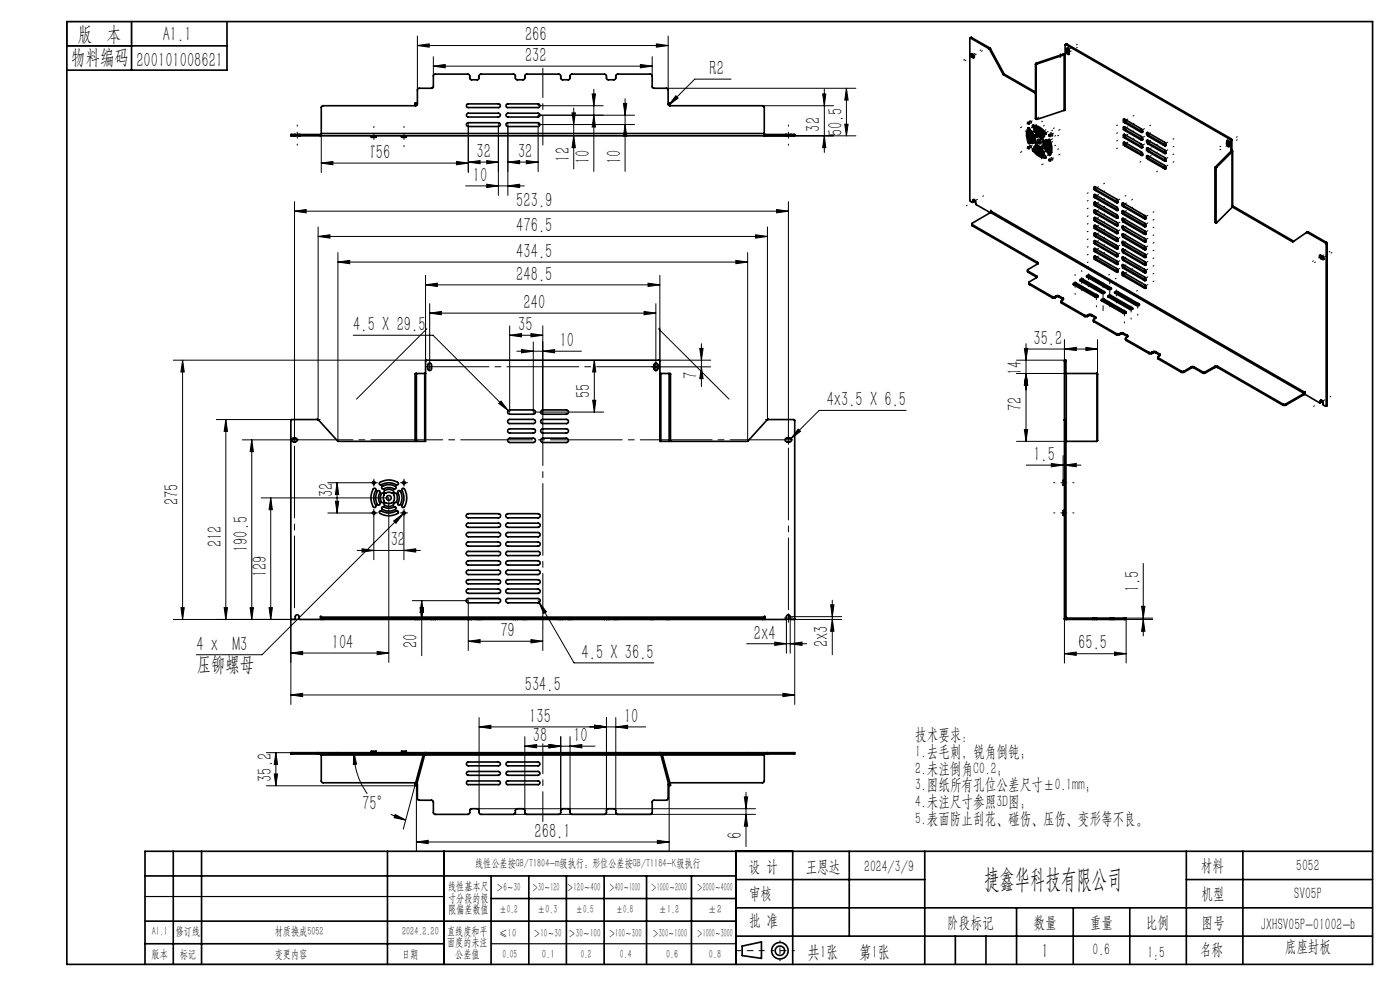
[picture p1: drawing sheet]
<svg xmlns="http://www.w3.org/2000/svg" width="297mm" height="210mm" viewBox="0 0 297 210" stroke-linecap="round" stroke-linejoin="round" font-family="sans-serif">
<defs><g id="words">
<text font-size="5.6" x="208.8" y="188.3">捷鑫华科技有限公司</text>
<g font-size="4.4">
<text x="16.5" y="8.6">版 本</text>
<text x="34.5" y="8.6">A1.1</text>
<text x="111.4" y="8.8">266</text>
<text x="15.1" y="13.7">物料编码</text>
<text x="28.9" y="14.2">200101008621</text>
<text x="111.4" y="13.1">232</text>
<text x="150.5" y="15.9">R2</text>
<text x="174" y="27.9" transform="rotate(-90 174 27.9)">32</text>
<text x="178.7" y="28.9" transform="rotate(-90 178.7 28.9)">50.5</text>
<text x="78.2" y="33.7">156</text>
<text x="101.1" y="33.5">32</text>
<text x="109.9" y="33.5">32</text>
<text x="120.9" y="34.3" transform="rotate(-90 120.9 34.3)">12</text>
<text x="125.1" y="34.8" transform="rotate(-90 125.1 34.8)">10</text>
<text x="131.8" y="34.8" transform="rotate(-90 131.8 34.8)">10</text>
<text x="100.3" y="38.5">10</text>
<text x="109.5" y="43.9">523.9</text>
<text x="109.5" y="49.3">476.5</text>
<text x="109.5" y="54.7">434.5</text>
<text x="109.5" y="59.5">248.5</text>
<text x="111.1" y="65.5">240</text>
<text x="75" y="70.2">4.5 X 29.5</text>
<text x="109.9" y="70.2">35</text>
<text x="118.7" y="73.6">10</text>
<text x="219.2" y="73.1">35.2</text>
<text x="147.9" y="80.5" transform="rotate(-90 147.9 80.5)">7</text>
<text x="216.8" y="79.5" transform="rotate(-90 216.8 79.5)">14</text>
<text x="125.2" y="84.5" transform="rotate(-90 125.2 84.5)">55</text>
<text x="175.4" y="86.2">4x3.5 X 6.5</text>
<text x="216.8" y="87.3" transform="rotate(-90 216.8 87.3)">72</text>
<text x="219.2" y="97.8">1.5</text>
<text x="37.9" y="107.1" transform="rotate(-90 37.9 107.1)">275</text>
<text x="70.7" y="105.5" transform="rotate(-90 70.7 105.5)">32</text>
<text x="47.1" y="116.1" transform="rotate(-90 47.1 116.1)">212</text>
<text x="52.5" y="117.1" transform="rotate(-90 52.5 117.1)">190.5</text>
<text x="82.9" y="115.9">32</text>
<text x="56.6" y="122.4" transform="rotate(-90 56.6 122.4)">129</text>
<text x="241.7" y="125.6" transform="rotate(-90 241.7 125.6)">1.5</text>
<text x="70.4" y="137.6">104</text>
<text x="88.6" y="137.5" transform="rotate(-90 88.6 137.5)">20</text>
<text x="106.2" y="135.1">79</text>
<text x="160" y="135.7">2x4</text>
<text x="175.7" y="137.3" transform="rotate(-90 175.7 137.3)">2x3</text>
<text x="228.7" y="137.8">65.5</text>
<text x="41.7" y="138">4 x M3</text>
<text x="41.7" y="142.4">压铆螺母</text>
<text x="123.4" y="139.8">4.5 X 36.5</text>
<text x="111.3" y="146.5">534.5</text>
<text x="112.3" y="153.3">135</text>
<text x="132.4" y="153.3">10</text>
<text x="113" y="157.4">38</text>
<text x="121.6" y="157.4">10</text>
<text x="57.7" y="165.8" transform="rotate(-90 57.7 165.8)">35.2</text>
<text x="76.8" y="171.8">75°</text>
<text x="113.4" y="177.7">268.1</text>
<text x="157.4" y="178" transform="rotate(-90 157.4 178)">6</text>
<text x="221" y="203.2">1</text>
</g>
<g font-size="3.8">
<text x="171.3" y="203.2">共1张</text>
<text x="182.3" y="203.2">第1张</text>
</g>
<g font-size="3.5">
<text x="194.1" y="157.1">技术要求：</text>
<text x="194.1" y="160.6">1.去毛刺，锐角倒钝；</text>
<text x="194.1" y="164.1">2.未注倒角C0.2；</text>
<text x="194.1" y="167.6">3.图纸所有孔位公差尺寸±0.1mm；</text>
<text x="194.1" y="171.2">4.未注尺寸参照3D图；</text>
<text x="194.1" y="174.7">5.表面防止刮花、碰伤、压伤、变形等不良。</text>
<text x="158.9" y="184.9">设 计</text>
<text x="170.9" y="184.9">王恩达</text>
<text x="183.4" y="184.9">2024/3/9</text>
<text x="254.7" y="184.7">材料</text>
<text x="275" y="184.7">5052</text>
<text x="158.9" y="190.8">审核</text>
<text x="254.9" y="190.7">机型</text>
<text x="274.6" y="190.8">SV05P</text>
<text x="158.9" y="196.5">批 准</text>
<text x="200.9" y="196.9">阶段标记</text>
<text x="219.3" y="196.9">数量</text>
<text x="231.2" y="196.9">重量</text>
<text x="243.1" y="196.9">比例</text>
<text x="254.9" y="196.9">图号</text>
<text x="267.5" y="197.3">JXHSV05P-01002-b</text>
<text x="231.8" y="202.5">0.6</text>
<text x="243.4" y="203.2">1:5</text>
<text x="254.5" y="202.5">名称</text>
<text x="272.5" y="201.8">底座封板</text>
</g>
<g font-size="2.5">
<text x="100.8" y="184">线性公差按GB/T1804-m级执行；形位公差按GB/T1184-K级执行</text>
<text x="95.1" y="188.8">线性基本尺</text>
<text x="95.1" y="191.3">寸分段的极</text>
<text x="105.3" y="189.1">＞6～30</text>
<text x="112.9" y="189.1">＞30～120</text>
<text x="120.2" y="188.9">＞120～400</text>
<text x="129.2" y="188.9">＞400～1000</text>
<text x="138.1" y="189.1">＞1000～2000</text>
<text x="147.8" y="189.1">＞2000～4000</text>
<text x="95.1" y="193.8">限偏差数值</text>
<text x="105.9" y="193.8">±0.2</text>
<text x="114.1" y="193.8">±0.3</text>
<text x="122.2" y="193.8">±0.5</text>
<text x="130.7" y="193.8">±0.8</text>
<text x="139.8" y="193.8">±1.2</text>
<text x="150.2" y="193.8">±2</text>
<text x="32.2" y="203.2">版本</text>
<text x="32.2" y="198.4">A1.1</text>
<text x="37.3" y="198.4">修订线</text>
<text x="38.1" y="203.2">标记</text>
<text x="58.3" y="203.2">变更内容</text>
<text x="58.3" y="198.4">材质换成5052</text>
<text x="85.3" y="203.2">日期</text>
<text x="85.3" y="198.4">2024.2.20</text>
<text x="94.8" y="198.3">直线度和平</text>
<text x="94.8" y="200.7">面度的未注</text>
<text x="96.6" y="203.2">公差值</text>
<text x="105.9" y="198.7">≤10</text>
<text x="106.6" y="203.2">0.05</text>
<text x="113.2" y="198.7">＞10～30</text>
<text x="115" y="203.2">0.1</text>
<text x="120.6" y="198.7">＞30～100</text>
<text x="123.2" y="203.2">0.2</text>
<text x="129.1" y="198.7">＞100～300</text>
<text x="131.5" y="203.2">0.4</text>
<text x="138.4" y="198.7">＞300～1000</text>
<text x="141.3" y="203.2">0.6</text>
<text x="147.8" y="198.7">＞1000～3000</text>
<text x="150.4" y="203.2">0.8</text>
</g>
</g></defs>
<g fill="none" stroke="#000" stroke-width=".21">
<path d="M88.5 9.7l2.6-.4v.7zM88.5 7.6v11.5M88.5 9.7h53.2M91.9 14l2.5-.3v.7zM91.9 12v4.1M91.9 14h46.5M125.6 19.9h.7l-.3 2.5zM126 18.9v17.5M135.9 13.7l2.5 .3-2.5 .4zM138.4 12v4.1M139.2 9.3l2.5 .4-2.5 .3zM141.4 18.7h40.2"/>
<path d="M141.7 7.6v11.5M155.1 16.8h-7.7l-5.5 5.5M174.5 19.9h.7l-.3 2.5zM174.9 18.9v13.4M179.6 18.7l.3 2.5h-.7zM179.6 18.7v10.1M68.2 34.6l2.4-.4v.8zM68.2 28.8v7.8M68.2 34.6h31.1M96.8 34.2l2.5 .4-2.5 .4zM98.8 39.4h12.4M99.3 34.4l2.5-.3v.6z"/>
<path d="M99.3 34.4h6.4M99.3 26.4v10.2M103.3 34.1l2.4 .3-2.4 .3zM103.3 39.1l2.4 .3-2.4 .4zM105.7 26.4v15M107.7 34.4l2.5-.3v.6zM107.7 34.4h6.5M107.7 39.4l2.5-.3v.7zM107.7 26.4v15M111.7 34.1l2.5 .3-2.5 .3zM114.2 26.8v9.6M114.2 22.4h13.8"/>
<path d="M121.4 23.9h.7l-.4 2.5zM121.7 28.8l.4 2.5h-.7zM121.7 22.9v12.9M126 24.4l.3 2.5h-.7zM132.3 21.9h.7l-.4 2.5zM132.6 26.4l.4 2.5h-.7zM132.6 20.9v15.5M134.6 26.4h-20.4M134.6 24.4h-20.4M143.4 20.3l.5 .5-2 1.5zM161.7 22.4h15.1M162.3 28.8h19.3"/>
<path d="M174.9 28.8l.3 2.5h-.7zM179.2 26.3h.7l-.3 2.5zM218.4 25.6a.24 .24 0 0 1 .4 .2 .24 .24 0 0 1-.3 .3zM218.5 30.8a.26 .26 0 0 1 .3 .2 .26 .26 0 0 1-.3 .3zM223 33.5a.26 .26 0 0 1 .3 .1 .26 .26 0 0 1-.2 .4zM223 28.2a.26 .26 0 0 1 .4 .2 .26 .26 0 0 1-.3 .3l-.2-.3zM62.5 44.8l2.4-.4v.7zM62.5 42.8v49.6M62.5 44.8h104.8M67.5 50.2l2.5-.4v.7zM67.5 48.1v40.9M67.5 50.2h95.3"/>
<path d="M71.7 55.6l2.5-.4v.7zM71.7 53.6v40M71.7 55.6h86.9M90.3 58.4v20.8M140 58.4v20.8M156.1 55.2l2.5 .4-2.5 .3zM158.6 53.6v40M160.3 49.8l2.5 .4-2.5 .3zM162.8 48.1v40.9M164.7 44.4l2.6 .4-2.6 .3zM167.3 42.8v51.4M36.8 76.4h53.7"/>
<path d="M38.7 76.4v55M38.7 76.4l.4 2.5h-.7zM74.9 71.1h17l15.9 16M90.3 60.4l2.5-.3v.7zM90.3 60.4h49.7M90.6 69.7l-15 15M90.6 77.8h1.1M91.2 66.4l2.4-.3v.7zM91.2 64.4v12.5M91.2 66.4h47.9M91.2 77.3v1M108.1 71.1l2.5-.3v.7z"/>
<path d="M108.1 69.1v18.3l-.3-.3M108.1 71.1h7M109.6 74.5h13.7M110.6 74.1l2.5 .4-2.5 .4zM112.6 70.8l2.5 .3-2.5 .4zM113.1 72.5v14.9h15M115.1 74.5l2.6-.4v.8zM115.1 69.1v18.3M126.1 76.4v11M126.1 76.4l.3 2.5h-.7zM136.6 66.1l2.5 .3-2.5 .4zM137.5 60.1l2.5 .3-2.5 .4z"/>
<path d="M138.3 77.8h12.5M139.1 64.4v12.5M139.1 77.3v1M139.7 69.7l15 15M139.8 76.4h11M148.4 73.9h.8l-.4 2.5zM148.8 72.9v9.1M148.8 77.8l.4 2.5h-.8zM215.7 79.2h10.5M217.3 73.9h.7l-.3 2.5zM217.7 72.9v20.7M217.7 79.2l.3 2.5h-.7z"/>
<path d="M217.7 74h15.1M225.8 74l2.5-.3v.7zM225.8 72v4.4h-10.1M230.4 73.7l2.4 .3-2.4 .4zM232.8 72v7.4M45.9 89h16M47.9 89v42.4M47.9 89l.4 2.5h-.7zM51.4 93.3h12M53.4 93.3v38.1M53.4 93.3l.4 2.5h-.7zM67.2 88.7l.4 .4"/>
<path d="M67.4 89h.5M105.8 85.6l.5-.5 1.5 2zM125.7 84.9h.7l-.3 2.5zM162.4 89h.5M163.1 88.7l-.4 .4M169.3 91l.5 .5-2 1.5zM192.2 87.1h-18.4l-6.3 6.2M215.7 93.6h10.5M217.3 91.1h.7l-.3 2.5zM217.7 98.7h11.6M223 98.3l2.5 .4-2.5 .3zM225.5 96.7v5.2"/>
<path d="M225.8 98.7l2.5-.4v.7zM55.4 105.6h27.1v34.9M57.4 105.6l.4 2.5h-.7zM57.4 105.6v25.8M69.5 102.4h9M69.5 108.8h9M71.2 106.3h.7l-.4 2.5zM71.5 102.4v6.4M71.5 102.4l.4 2.5h-.7zM75.8 116.8h13.4M76.8 116.4l2.5 .4-2.5 .3zM78.8 102.4h1"/>
<path d="M78.8 108.8h1M79 108.9a.31 .31 0 0 1 .3-.4 .31 .31 0 0 1 .3 .3 .31 .31 0 0 1-.4 .3M79 102.5a.31 .31 0 0 1 .3-.4 .31 .31 0 0 1 .3 .3 .31 .31 0 0 1-.4 .3M79.3 109.6v9.1M79.3 101.9v1M79.3 108.3v1M83.5 110.5l2-1.5-1.5 2zM85.2 102.4h1M85.2 108.8h1M85.4 108.9a.29 .29 0 0 1 .3-.4 .29 .29 0 0 1 .3 .3 .29 .29 0 0 1-.4 .3M85.4 102.5a.29 .29 0 0 1 .3-.4 .29 .29 0 0 1 .3 .3 .29 .29 0 0 1-.4 .3M85.7 116.8l2.5-.4v.7z"/>
<path d="M85.7 109.6v9.1M85.7 101.9v1M85.7 108.3v1M85.9 108.6l-30.3 30.3h-13.9M242.5 119.5v15.4M36.8 131.4h125.5M38.4 128.9h.7l-.4 2.5zM47.6 128.9h.7l-.4 2.5zM53.1 128.9h.7l-.4 2.5zM57.1 128.9h.7l-.4 2.5zM61.7 131.2v18.2M61.7 138.5l2.5-.3v.7z"/>
<path d="M61.7 138.5h20.8M80 138.2l2.5 .3-2.5 .4zM87.5 127.4h11.8v10.6M89.1 128.9h.7l-.3 2.5zM89.5 127.4v11.7M89.5 127.4l.3 2.5h-.7zM99.3 136l2.5-.3v.7zM99.3 136h15.8M112.6 135.7l2.5 .3-2.5 .4zM114.2 127.4l.2 .4M114.4 127.8l1.5 2-.6 .3zM114.4 127.8l7.4 12.8h16.9"/>
<path d="M115.1 133.2v4.8M158.4 136.6h12.7M164.4 136.2l2.4 .4-2.4 .3zM166.7 131.4h11.9M166.8 131.2v7.4M167.3 130.8h11.3M167.6 136.6l2.5-.4v.7zM167.6 131.2v7.4M168.6 131.2v18.2M176.2 128.3h.7l-.3 2.5zM176.6 131.4l.3 2.5h-.7zM176.6 127.3v11.6"/>
<path d="M225.8 138.7l2.5-.4v.7zM225.8 131.4v9.2M225.8 138.7h13.1M236.4 138.3l2.5 .4-2.5 .3zM238.9 131.4h5.6M242.2 128.6h.7l-.4 2.5zM242.5 131.4l.4 2.5h-.7zM244.5 131.1h-5.6v9.5M56.5 159.7h5.2M58.5 159.7v7M58.5 159.7l.4 2.5h-.7zM61.7 147.4l2.5-.3v.7z"/>
<path d="M61.7 147.4h106.9M75.1 159.7l.5 2.4-.6 .1zM75.1 159.7a14.8 14.8 0 0 0 2.8 8.7M101.6 154.2l2.5-.4v.7zM101.6 152.2v19.7M101.6 154.2h35.4M111.3 158.3l2.5-.4v.7zM111.3 158.3h14.9M111.3 156.3v15.6M116.5 157.9l2.5 .4-2.5 .3zM119 156.3v15.6M120.9 158.3l2.5-.4v.7z"/>
<path d="M120.9 156.3v15.6M126.2 153.8l2.5 .4-2.5 .3zM128.7 152.2v20.2M130.6 154.2l2.5-.4v.7zM130.6 152.2v19.7M166.1 147.1l2.5 .3-2.5 .4zM56.5 166.7h31.8v13.9M58.2 164.2h.7l-.4 2.5zM82.9 172.7l1.9 .9 1.3 .3M83.9 172.8l2.2 1.1-2.5-.4zM88.1 166.4l-2.6 9.5M88.3 178.6l2.5-.3v.7z"/>
<path d="M88.3 178.6h53.7M101.2 171.5h59.1M108.9 172.7h51.4M139.5 178.3l2.5 .3-2.5 .4zM142 166.7v13.9M157.9 169h.7l-.3 2.5zM158.3 172.7l.3 2.6h-.7zM158.3 168.1v11.5"/>
</g>
<g fill="none" stroke="#000" stroke-width=".35">
<path d="M14.2 4.6h277v200h-277zM14.2 9.7h34M27.9 4.6v10.3M48.2 4.6v10.3h-34M205.9 8.1h-.2v34.4l.6 .4h.1M205.9 8.1l3.9 2.2M206.1 8l-.3 .1M206.1 11.4l.1 .4 .2 .2M206.1 8l-.2 .1M206.1 8l3.9 2.2M206.2 12.1a.32 .32 0 0 1-.3-.4 .32 .32 0 0 1 .3-.3 .56 .56 0 0 1 .4 .9l-.2-.1M206.2 12.1l.2 .1"/>
<path d="M206.4 12l.3 .1M206.4 12l-.2 .1M206.7 12.1h.1M206.7 12.1l-.3 .1M209.8 10.3l.1 .1M209.9 10.4l2.9 5.4M210 10.2l.1 .1M210 10.2l-.2 .1M210.1 10.3l-.2 .1M210.1 10.3l2.9 5.4M212.8 15.8l6.9 4M213 15.7l-.2 .1"/>
<path d="M213 15.7l6.7 3.8M219.7 13.6l.1 .2M219.7 13.6v11.5M219.8 13.8v11.5h.2l5.7-1.9M219.9 13.4l-.2 .2M219.9 13.4l.1 .2M220 13.6l-.2 .2M225.6 11.5l.1 .1M225.6 11.5l-5.7 1.9M225.7 11.6l.3 .1M225.7 11.6l-5.7 2M225.7 11.6v11.8"/>
<path d="M226 11.5h-.4M226.1 9.4l-.1 .1v13.9h-.3M226.1 9.4l34.9 20.2M226.3 10.4v-.1a.36 .36 0 0 1 .4 0 .36 .36 0 0 1 .1 .4v.8a.38 .38 0 0 1-.4-.1 .38 .38 0 0 1-.1-.4M226.3 10.4v.6M226.3 9.3l-.3 .1M226.3 9.3l-.2 .1M226.3 9.3l34.9 20.1M226.5 10.9l.3 .5M226.5 10.3l-.2 .1M226.5 10.9l-.2 .1M226.5 10.3v.6"/>
<path d="M226.5 10.2v.1M61.9 28.5h-.2v.3h.2M61.9 28.8h.5M61.9 28.5v.3M61.9 28.5h.5M62.4 28.5h.3M62.4 28.8h.3M62.4 28.5v.3M62.7 28.5h.7M62.7 28.8h.7M62.7 28.5v.3M63.4 28.5h.2"/>
<path d="M63.4 28.8h.2M63.4 28.5v.3M63.6 28.8h103.1M63.6 28.5h4.6M63.6 28.5v.3M68 28.5v.3M68.2 28.3l.1-5.8 19.9-.1 .3-.3 .2-3.3 3.1-.2 .1-2.6 .4-.3h7l.3 .3 .1 .7 .3 .2 1.5-.1 .1-.8 .4-.3h7l.3 .2 .1 .8 .3 .2 1.5-.1 .1-.8 .4-.3h6.9l.3 .2 .1 .8 .3 .2 1.5-.1 .2-.8 .2-.3h7.1l.3 .3 .1 .7 .3 .2 1.5-.1 .1-.8 .4-.3h7l.4 .4 .1 2.5 3.1 .2 .1 3.3 .4 .3 19.9 .1 .1 5.8M68.2 28.3v.5M68.2 28.3h93.9M78.8 28.8v.3h1v-.3M85.2 28.8v.3h1v-.3M88.1 22.1l.1 .3"/>
<path d="M88.4 22l-.1-.2-.2 .1v.2M88.4 22l-.3 .1M88.4 22l.1 .3M99 22.2l.2-.2h6.5a.39 .39 0 0 1 .5 .4 .39 .39 0 0 1-.5 .4h-6.5l-.2-.2zM99.1 26.1l6.6-.1a.41 .41 0 0 1 .5 .4 .41 .41 0 0 1-.5 .4h-6.4l-.3-.2zM99.1 24.1l6.6-.1a.41 .41 0 0 1 .5 .4 .41 .41 0 0 1-.5 .4h-6.4l-.3-.2zM107.4 26.2l.3-.2h6.5a.41 .41 0 0 1 .4 .4 .41 .41 0 0 1-.4 .4h-6.5l-.3-.2zM107.4 24.2l.3-.2h6.5a.41 .41 0 0 1 .4 .4 .41 .41 0 0 1-.4 .4h-6.5l-.3-.2zM107.4 22.2l.2-.2h6.6a.39 .39 0 0 1 .4 .4 .39 .39 0 0 1-.4 .4h-6.6l-.2-.2zM141.9 22l.1-.2 .2 .1v.2M141.9 22l.3 .1M141.9 22l-.1 .3"/>
<path d="M142.2 22.1l-.1 .3M162.1 28.3v.5M162.1 28.5h4.6M162.3 28.5v.3M166.7 28.5h.1M166.7 28.8h.1M166.7 28.5v.3M166.8 28.5h.8M166.8 28.8h.8M166.8 28.5v.3M167.6 28.5h.3M167.6 28.8h.3"/>
<path d="M167.6 28.5v.3M167.9 28.8h.5M167.9 28.5h.5M167.9 28.5v.3M168.4 28.5h.2v.3h-.2M168.4 28.5v.3M218.1 31.1a.23 .23 0 0 1 .3 .2 .23 .23 0 0 1-.2 .3zM218.1 27.2a.32 .32 0 0 1 .3 .1 .32 .32 0 0 1 .1 .3 4.2 4.2 0 0 0 0 2.9l-.4-.2M218.1 27.2a3.5 3.5 0 0 0 0 3.1M218.2 27.1l-.1 .1M218.3 27.1a3.7 3.7 0 0 0 0 3M218.3 30.1l.2 .3"/>
<path d="M218.3 30.1l-.2 .2M218.7 27.9a.43 .43 0 0 1 .4 .3 .43 .43 0 0 1-.2 .5l.2 1.7-.4-.2M218.7 27.9a2.74 2.74 0 0 0 0 2.3M218.8 27.9h-.1M218.9 27.9a2.76 2.76 0 0 0 0 2.2M218.9 30.1l.2 .2M218.9 30.1l-.2 .1M219.1 32l-.1-.4h.3a3.1 3.1 0 0 0 2.5 1.4l.1 .3-.1 .2M219.1 32a3.4 3.4 0 0 0 2.7 1.5M219.2 26.6l.3 .4M219.2 31.6l.1 .2M219.3 27.1a.32 .32 0 0 1-.2-.5 3.3 3.3 0 0 1 2.8 1.8h-.3"/>
<path d="M219.3 27.1a3 3 0 0 1 2.3 1.3M219.3 31.8a3.7 3.7 0 0 0 2.6 1.6M219.3 31.8l-.2 .2M219.4 28.7a.41 .41 0 0 1 .4 .2 .41 .41 0 0 1-.2 .5l.1 .9-.1 .1-.2-.2M219.4 28.7a1.62 1.62 0 0 0 0 1.5M219.4 28.6v.1M219.5 31.5l-.1-.4h.2a2.38 2.38 0 0 0 1.8 1l.1 .3-.1 .2M219.5 31.5a2.45 2.45 0 0 0 1.9 1.1M219.5 28.6l-.1 .8 .2 .6M219.5 27a2.72 2.72 0 0 1 2.3 1.3M219.5 27l-.2 .1M219.6 27.5l.1 .4h.2"/>
<path d="M219.6 30l.1 .3M219.6 31l.1 .3M219.6 30l-.2 .2M219.7 28a.34 .34 0 0 1-.2-.5 2.23 2.23 0 0 1 2 1.5l-.3-.1M219.7 28a2.07 2.07 0 0 1 1.5 .9M219.7 25.1h.1M219.7 31.3a2.71 2.71 0 0 0 1.8 1.2M219.7 25.1l.2 .2M219.7 31.3l-.2 .2M219.8 30.9l-.1-.3 .2-.1 .8 .6a.37 .37 0 0 1 .4 .1 .37 .37 0 0 1 0 .5M219.8 30.9a1.67 1.67 0 0 0 1.3 .8M219.9 27.9a1.98 1.98 0 0 1 1.5 .9"/>
<path d="M219.9 27.9l-.2 .1M219.9 28.4l.1 .3 .2 .1M219.9 30.5l.1 .3M220 29a.29 .29 0 0 1-.3-.3 .29 .29 0 0 1 .3-.3l.3 .1a.92 .92 0 0 1 .8 1.1l-.2-.2M220 29h.3l.6 .4M220 30.8l.5 .5 .7 .3M220 30.8l-.2 .1M220.2 29.6a.53 .53 0 0 1 .5 .3 .53 .53 0 0 1-.1 .6 .66 .66 0 0 1-.4-.9zM220.2 28.8l.9 .5M220.2 28.8l-.2 .2M220.3 29.6a.71 .71 0 0 0 .5 .8M221.1 29.3l.1 .1"/>
<path d="M221.1 29.3l-.2 .1M221.2 31.6l-.1 .1M221.2 30v-.3a1.18 1.18 0 0 1 .2 1.8l-.2-.3v-.2M221.2 30v1M221.4 29.7v.1M221.4 29.8v1M221.4 30.8v.3l.2 .2M221.4 29.8l-.2 .2M221.4 30.8l-.2 .2M221.4 28.8l.1 .1M221.4 28.8l-.2 .1M221.5 32.6h-.1"/>
<path d="M221.8 29.9v-.2h.2a2.11 2.11 0 0 1 0 2.5l-.1-.1-.1-.4M221.8 29.9a1.99 1.99 0 0 1 0 1.8M221.8 28.3l.1 .1M221.8 28.3l-.2 .1M221.9 33.5h-.1M222 29.7v.1M222 29.8a1.99 1.99 0 0 1 0 1.8M222 31.6l.2 .5M222 29.8l-.2 .1M222 31.6l-.2 .1M222.4 29.9v-.2l.2-.1a3.1 3.1 0 0 1 .1 3.4l-.3-.2v-.3M222.4 29.9a3.2 3.2 0 0 1 0 2.6"/>
<path d="M222.6 28.6a.21 .21 0 0 1 .3 .1 .21 .21 0 0 1-.2 .3zM222.6 29.6v.1M222.6 33.7a.23 .23 0 0 1 .3 .2 .23 .23 0 0 1-.2 .3l-.2-.3zM222.6 29.7a3.2 3.2 0 0 1 0 2.6M222.6 32.3v.3l.2 .2M222.6 29.7l-.2 .2M222.6 32.3l-.2 .2M232.3 39.6v.4l.3 .3M238.5 25.3v.3l.3 .3M238.5 26.9l.3 .6M238.5 28.5l.3 .7M238.5 30.2v.3l.3 .3"/>
<path d="M238.6 27.6a.45 .45 0 0 1-.1-.7l3.6 2.1a.37 .37 0 0 1 .4 .3 .37 .37 0 0 1-.4 .4M238.6 29.3a.37 .37 0 0 1-.4-.4 .37 .37 0 0 1 .4-.4l3.5 2.1a.37 .37 0 0 1 .4 .3 .37 .37 0 0 1-.4 .4M238.6 26a.45 .45 0 0 1-.1-.7l3.6 2a.37 .37 0 0 1 .4 .4 .37 .37 0 0 1-.4 .4M238.6 30.9a.45 .45 0 0 1-.1-.7l3.6 2a.42 .42 0 0 1 .3 .4 .42 .42 0 0 1-.2 .4l-.1-.1M238.6 27.6l3.5 2.1M238.6 29.3l3.5 2M238.6 26l3.5 2.1M238.6 30.9l3.5 2M238.8 30.8l3.5 2M238.8 25.9l-.2 .1M238.8 25.9l3.5 2M238.8 27.5l-.2 .1"/>
<path d="M238.8 27.5l3.5 2.1M238.8 29.2l-.2 .1M238.8 29.2l3.5 2M238.8 30.8l-.2 .1M242.3 27.9l-.2 .2M242.3 27.9l.1 .1M242.3 29.6l-.2 .1M242.3 29.6h.1M242.3 31.2l-.2 .1M242.3 31.2h.1M242.3 32.8l-.2 .1M242.3 32.8l.1 .1"/>
<path d="M243.5 28.1v.4l.2 .2M243.5 29.7l.2 .7M243.5 31.4l.2 .6M243.5 33v.4l.2 .2M243.5 28.9a.43 .43 0 0 1-.3-.4 .43 .43 0 0 1 .3-.4l3.6 2.1a.37 .37 0 0 1 .3 .4 .37 .37 0 0 1-.3 .3M243.5 30.5a.43 .43 0 0 1-.3-.4 .43 .43 0 0 1 .3-.4l3.6 2.1a.43 .43 0 0 1 .3 .4 .43 .43 0 0 1-.2 .4h-.1M243.5 33.8a.43 .43 0 0 1-.3-.4 .43 .43 0 0 1 .3-.4l3.6 2.1a.43 .43 0 0 1 .3 .4 .43 .43 0 0 1-.2 .4l-.1-.1M243.5 32.1a.37 .37 0 0 1-.3-.3 .37 .37 0 0 1 .3-.4l3.6 2a.43 .43 0 0 1 .3 .4 .43 .43 0 0 1-.2 .4h-.1M243.5 28.9l3.6 2M243.5 30.5l3.6 2.1M243.5 33.8l3.6 2M243.5 32.1l3.6 2.1"/>
<path d="M243.7 28.7l-.2 .2M243.7 28.7l3.6 2.1M243.7 30.4l-.2 .1M243.7 30.4l3.6 2M243.7 32l-.2 .1M243.7 32l3.6 2.1M243.7 33.6l-.2 .2M243.7 33.6l3.6 2.1M247.3 30.8l-.2 .1M247.3 30.8h.1M247.3 32.4l-.2 .2M247.3 32.4h.1"/>
<path d="M247.3 34.1l-.2 .1M247.3 34.1h.1M247.3 35.7l-.2 .1M247.3 35.7h.1M257.7 35.7l.3 .1M257.7 35.7v11.4M257.8 35.4l-.1 .3M257.8 35.4l.3 .1M258 35.8v11.4M258.1 35.5l-.1 .3M260.2 30v-.1a.38 .38 0 0 1 .5 0 .38 .38 0 0 1 .1 .4v.8a.39 .39 0 0 1-.4-.1 .39 .39 0 0 1-.2-.4M260.2 30v.6"/>
<path d="M260.5 30.5l.3 .5M260.5 29.8l-.3 .2M260.5 29.8v.7M260.5 30.5l-.3 .1M261 29.6l.1 .2M261.1 29.8v2.3M261.1 32.1l.3 .1M261.1 32.1l-3.3 3.3M261.2 29.4l.1 .3M261.2 29.4l-.2 .2M261.3 31.8l.2 .2-.1 .2M261.3 31.8l-.2 .3"/>
<path d="M261.3 29.7l-.2 .1M261.3 29.7v2.1M261.4 32.2l-3.3 3.3M261.4 32.2v11.7M261.5 32l-.1 11.9M206.2 47.5l.1 .4M206.3 47.7l13.8 8M206.3 47.9l13.8 8M206.3 47.7v.2M206.4 42.5v-.1a.39 .39 0 0 1 .5 .1 .39 .39 0 0 1 .1 .4l.1 .5 3 1.7M206.4 42.5v.4M206.6 42.7l-.2 .2"/>
<path d="M206.6 42.4l-.2 .1M206.6 42.3v.4M210.1 45.1l-3.8 2.2v.4M210.1 45.1l66.5 38.4M210.3 44.8l-.2 .3M210.3 44.8l66.5 38.4M210.3 44.8l-.1-.1v.4M218 57.3l.1 .4M218.1 57.5l1.8 1.1M218.1 57.7l1.8 1.1M218.1 57.5v.2M218.3 59.9l.1 .5"/>
<path d="M219.9 58.6v.3l-1.6 1 .1 .2M219.9 58.8h.1M219.9 58.6v.2M220.1 55.7v.3l-2.1 1.2 .1 .3M220.1 55.9h.1M220.1 55.7v.2M229.8 59.3a.32 .32 0 0 0-.5-.2 .32 .32 0 0 0-.1 .5l4.5 2.6a.33 .33 0 0 0 .4 .1 .33 .33 0 0 0 .2-.4M229.8 59.5h-.7M229.8 59.3l4.5 2.6M229.8 59.5l4.5 2.6M229.8 59.3v.2M231.2 58.4a.32 .32 0 0 0-.5-.1 .32 .32 0 0 0-.1 .5l4.5 2.6a.33 .33 0 0 0 .4 .1 .33 .33 0 0 0 .2-.4"/>
<path d="M231.2 58.7h-.7M231.2 58.4l4.5 2.7M231.2 58.7l4.5 2.6M231.2 58.4v.3M232.3 41.3v.3l.3 .3M232.3 42.9v.3l.3 .3M232.3 44.5v.4l.3 .3M232.3 46.1v.4l.3 .3M232.3 47.8v.3l.3 .3M232.3 49.4v.4l.3 .3M232.3 51v.4l.3 .3M232.3 52.7v.3l.3 .3"/>
<path d="M232.3 54.3v.4l.3 .3M232.4 42a.42 .42 0 0 1-.3-.3 .42 .42 0 0 1 .2-.5l4.6 2.7a.42 .42 0 0 1 .3 .4 .42 .42 0 0 1-.2 .4l-.1-.1M232.4 40.4a.37 .37 0 0 1-.4-.4 .37 .37 0 0 1 .4-.4l4.5 2.7a.42 .42 0 0 1 .3 .3 .42 .42 0 0 1-.2 .4h-.1M232.4 51.8a.37 .37 0 0 1-.4-.4 .37 .37 0 0 1 .4-.3l4.5 2.6a.42 .42 0 0 1 .3 .3 .42 .42 0 0 1-.2 .5l-.1-.1M232.4 50.2a.37 .37 0 0 1-.4-.4 .37 .37 0 0 1 .4-.3l4.5 2.6a.42 .42 0 0 1 .3 .3 .42 .42 0 0 1-.2 .4h-.1M232.4 55.1a.37 .37 0 0 1-.4-.4 .37 .37 0 0 1 .4-.3l4.5 2.6a.42 .42 0 0 1 .3 .3 .42 .42 0 0 1-.2 .4h-.1M232.4 53.4a.35 .35 0 0 1-.4-.3 .35 .35 0 0 1 .4-.4l4.5 2.6a.42 .42 0 0 1 .3 .4 .42 .42 0 0 1-.2 .4l-.1-.1M232.4 45.3a.37 .37 0 0 1-.4-.4 .37 .37 0 0 1 .4-.4l4.5 2.7a.42 .42 0 0 1 .3 .3 .42 .42 0 0 1-.2 .4h-.1M232.4 43.7a.37 .37 0 0 1-.4-.4 .37 .37 0 0 1 .4-.4l4.5 2.6a.42 .42 0 0 1 .3 .4 .42 .42 0 0 1-.2 .4h-.1M232.4 48.6a.37 .37 0 0 1-.4-.4 .37 .37 0 0 1 .4-.4l4.5 2.6a.37 .37 0 0 1 .3 .4 .37 .37 0 0 1-.3 .4M232.4 46.9a.37 .37 0 0 1-.4-.4 .37 .37 0 0 1 .4-.3l4.5 2.6a.42 .42 0 0 1 .3 .3 .42 .42 0 0 1-.2 .5l-.1-.1M232.4 55.1l4.5 2.6"/>
<path d="M232.4 42l4.5 2.6M232.4 40.4l4.5 2.6M232.4 51.8l4.5 2.6M232.4 50.2l4.5 2.6M232.4 48.6l4.5 2.6M232.4 53.4l4.5 2.6M232.4 45.3l4.5 2.6M232.4 43.7l4.5 2.6M232.4 46.9l4.5 2.6M232.6 40.3l4.5 2.6M232.6 41.9l4.5 2.6M232.6 43.5l4.5 2.6"/>
<path d="M232.6 45.2l4.5 2.6M232.6 45.2l-.2 .1M232.6 46.8l4.5 2.6M232.6 40.3l-.2 .1M232.6 46.8l-.2 .1M232.6 48.4l4.5 2.6M232.6 41.9l-.2 .1M232.6 50.1l4.5 2.6M232.6 43.5l-.2 .2M232.6 51.7l4.5 2.6M232.6 51.7l-.2 .1M232.6 53.3l4.5 2.6"/>
<path d="M232.6 48.4l-.2 .2M232.6 50.1l-.2 .1M232.6 53.3l-.2 .1M232.6 55l-.2 .1M232.6 55l4.5 2.6M237.1 42.9l-.2 .1M237.1 42.9h.1M237.1 44.5l-.2 .1M237.1 44.5h.1M237.1 46.1l-.2 .2M237.1 46.1l.1 .1M237.1 47.8l-.2 .1"/>
<path d="M237.1 47.8h.1M237.1 49.4l-.2 .1M237.1 49.4l.1 .1M237.1 51l-.2 .2M237.1 51l.1 .1M237.1 52.7l-.2 .1M237.1 52.7h.1M237.1 54.3l-.2 .1M237.1 54.3l.1 .1M237.1 55.9l-.2 .1M237.1 55.9l.1 .1M237.1 57.6l-.2 .1"/>
<path d="M237.1 57.6h.1M238.2 43l.3 .7M238.2 44.7l.1 .3 .2 .3M238.2 46.3l.1 .4 .2 .2M238.2 47.9l.3 .7M238.2 49.6l.3 .6M238.2 51.2l.1 .4 .2 .2M238.2 52.8l.3 .7M238.2 54.5l.3 .6M238.2 56.1l.1 .4 .2 .3M238.2 57.7l.1 .4 .2 .3M238.3 58.5a.45 .45 0 0 1-.1-.8l4.6 2.7a.37 .37 0 0 1 .4 .4 .37 .37 0 0 1-.4 .3"/>
<path d="M238.3 43.8a.37 .37 0 0 1-.4-.4 .37 .37 0 0 1 .4-.3l4.5 2.6a.35 .35 0 0 1 .4 .4 .35 .35 0 0 1-.4 .3M238.3 53.6a.45 .45 0 0 1-.1-.8l4.6 2.7a.37 .37 0 0 1 .4 .4 .37 .37 0 0 1-.4 .3M238.3 52a.45 .45 0 0 1-.1-.8l4.6 2.7a.37 .37 0 0 1 .4 .3 .37 .37 0 0 1-.4 .4M238.3 56.9a.45 .45 0 0 1-.1-.8l4.6 2.7a.37 .37 0 0 1 .4 .3 .37 .37 0 0 1-.4 .4M238.3 55.2a.45 .45 0 0 1-.1-.7l4.6 2.6a.35 .35 0 0 1 .4 .4 .35 .35 0 0 1-.4 .3M238.3 47.1a.45 .45 0 0 1-.1-.8l4.6 2.7a.37 .37 0 0 1 .4 .3 .37 .37 0 0 1-.4 .4M238.3 45.5a.45 .45 0 0 1-.1-.8l4.6 2.6a.37 .37 0 0 1 .4 .4 .37 .37 0 0 1-.4 .4M238.3 50.3a.42 .42 0 0 1-.1-.7l4.6 2.6a.37 .37 0 0 1 .4 .4 .37 .37 0 0 1-.4 .4M238.3 48.7a.37 .37 0 0 1-.4-.4 .37 .37 0 0 1 .4-.3l4.5 2.6a.37 .37 0 0 1 .4 .4 .37 .37 0 0 1-.4 .3M238.3 58.5l4.5 2.6M238.3 45.5l4.5 2.6M238.3 43.8l4.5 2.6"/>
<path d="M238.3 55.2l4.5 2.6M238.3 53.6l4.5 2.6M238.3 52l4.5 2.6M238.3 56.9l4.5 2.6M238.3 48.7l4.5 2.6M238.3 47.1l4.5 2.6M238.3 50.3l4.5 2.7M238.5 48.6l-.2 .1M238.5 43.7l-.2 .1M238.5 43.7l4.5 2.6M238.5 45.3l-.2 .2M238.5 45.3l4.5 2.6"/>
<path d="M238.5 46.9l-.2 .2M238.5 46.9l4.5 2.7M238.5 48.6l4.5 2.6M238.5 50.2l-.2 .1M238.5 50.2l4.5 2.6M238.5 51.8l-.2 .2M238.5 51.8l4.5 2.7M238.5 53.5l-.2 .1M238.5 53.5l4.5 2.6M238.5 55.1l-.2 .1M238.5 55.1l4.5 2.6M238.5 56.8l-.2 .1"/>
<path d="M238.5 56.8l4.5 2.6M238.5 58.4l-.2 .1M238.5 58.4l4.5 2.6M243 46.3l-.2 .1M243 46.3h.1M243 47.9l-.2 .2M243 47.9l.1 .1M243 49.6l-.2 .1M243 49.6h.1M243 51.2l-.2 .1M243 51.2l.1 .1M243 52.8l-.2 .2"/>
<path d="M243 52.8l.1 .1M243 54.5l-.2 .1M243 54.5h.1M243 56.1l-.2 .1M243 56.1l.1 .1M243 57.7l-.2 .1M243 57.7l.1 .1M243 59.4l-.2 .1M243 59.4h.1M257.7 47.1l.3 .2M257.7 47.1l.3 .1M261.4 43.9l-3.3 3.4-.1-.1"/>
<path d="M261.4 43.9l12.8 7.4 3.1-2M261.5 43.7l13 7.5M277.3 49.3l3.9 2.2M277.5 49.2l-.3 .1M277.5 49.2l-.2 .1M277.5 49.2l3.9 2.2M280.1 54.1l.3 .6M280.2 54.8a.34 .34 0 0 1-.3-.3 .34 .34 0 0 1 .3-.4l.4 .3a.36 .36 0 0 1 .3 .3 .36 .36 0 0 1-.2 .4l-.1-.1M280.2 54.8l.4 .2M280.4 54.7l-.2 .1M280.4 54.7l.4 .2M280.8 54.9l-.2 .1"/>
<path d="M280.8 54.9l.1 .1M281.2 51.5l.1 .3M281.3 51.8v34.3M281.4 51.4l.2 .3M281.4 51.4l-.2 .1M281.6 51.7l-.3 .1M281.6 51.7v34.3M88.1 79.4h.2M88.1 79.4v14M88.3 79.4v14M88.4 79.2l-.1 .2M90.1 79.2h-2v.2"/>
<path d="M90.1 79.2h.2M90.1 79.2v14.4M90.8 77.1l.3-.1 .3 .1 .1 1.1a.41 .41 0 0 1-.4 .4 .41 .41 0 0 1-.4-.4zM138.9 77.1l.2-.1 .4 .1 .1 1.1a.41 .41 0 0 1-.4 .4 .41 .41 0 0 1-.5-.4zM140 79.2h.2M140.2 79.2h2v.2M140.2 79.2v14.4M141.9 79.2l.1 .2M142 79.4h.2M142 79.4v14M142.2 79.4v14M218.4 60.1l4.8 2.8"/>
<path d="M218.4 60.4l4.8 2.8M218.4 60.1v.3M223.2 62.9h.6M223.2 63.2h.6M223.2 62.9v.3M223.8 62.9v.3M224.1 62.8h.5M224.1 63h.5M224.1 62.8l-.3 .1M224.1 62.8v.2M224.1 63l-.3 .2M224.6 62.8l.9 .4"/>
<path d="M224.6 62.8v.2M224.6 63l.9 .5M225.1 63.9l.1 .4M225.2 64.1l4.9 2.8M225.2 64.3l4.9 2.8M225.2 64.1v.2M225.5 63.2l.1 .2-.5 .4 .1 .3M225.5 63.5h.1M225.5 63.2v.3M225.8 79.2h.4M225.8 76.6v-.2h.3v.2M225.8 76.6v12.4"/>
<path d="M225.8 76.6h.3M226.1 76.6v2.6M226.2 79.2h6.5l.1 .2M226.2 79.2v14.4M228.4 60.1a.34 .34 0 0 0-.5-.1 .34 .34 0 0 0-.1 .4l4.5 2.6a.33 .33 0 0 0 .4 .1 .33 .33 0 0 0 .2-.4M228.4 60.3l-.7 .1M228.4 60.1l4.5 2.6M228.4 60.3l4.5 2.6M228.4 60.1v.2M230.1 66.9h.6M230.1 67.1h.6M230.1 66.9v.2"/>
<path d="M230.7 66.9v.2M231 66.7h.5M231 66.9h.5M231 66.7l-.3 .2M231 66.7v.2M231 66.9l-.3 .2M231.5 66.7l.9 .5M231.5 66.7v.2M231.5 66.9l.9 .5M232 67.9l.1 .4M232.1 68l4.8 2.8M232.1 68v.3"/>
<path d="M232.1 68.3l4.8 2.7M232.4 67.2v.3l-.4 .3 .1 .2M232.4 67.4v.1M232.4 67.2v.2M232.6 79.2l.2 .2M232.8 79.4h.1M232.8 79.4v14M232.9 62.7v.2M232.9 62.9v.1M234.3 63.5a.32 .32 0 0 0-.5-.1 .32 .32 0 0 0-.1 .4l4.5 2.6a.32 .32 0 0 0 .5 .1 .32 .32 0 0 0 .1-.4M234.3 63.7l-.7 .1M234.3 63.5l4.5 2.6"/>
<path d="M234.3 61.9v.2M234.3 63.5v.2M234.3 63.7l4.5 2.6M234.3 62.1v.1M235.7 62.7a.32 .32 0 0 0-.4-.1 .32 .32 0 0 0-.2 .4l4.5 2.6a.32 .32 0 0 0 .5 .1 .32 .32 0 0 0 .1-.4M235.7 62.9l-.6 .1M235.7 62.7l4.5 2.6M235.7 61.1v.2M235.7 62.7v.2M235.7 62.9l4.5 2.6M235.7 61.3h.1M236.9 70.8h.6"/>
<path d="M236.9 71h.6M236.9 70.8v.2M237.1 61.9a.33 .33 0 0 0-.4-.1 .33 .33 0 0 0-.2 .4l4.6 2.6a.32 .32 0 0 0 .4 .1 .32 .32 0 0 0 .1-.4M237.1 62.1l-.6 .1M237.1 61.9l4.5 2.6M237.1 61.9v.2M237.1 62.1l4.5 2.6M237.5 70.8v.2M237.7 70.7h.6M237.7 70.9h.6M237.7 70.7l-.2 .1M237.7 70.7v.2"/>
<path d="M237.7 70.9l-.2 .1M238.3 70.7l.8 .4M238.3 70.7v.2M238.3 70.9l.8 .5M238.8 71.8l.1 .4M238.8 66.1v.2M238.8 66.3l.1 .1M238.9 72l4.8 2.7M238.9 72v.2M238.9 72.2l4.8 2.8M239.1 71.1l.2 .3-.5 .2 .1 .4M239.1 71.4h.1"/>
<path d="M239.1 71.1v.3M240.2 65.3v.2M240.2 65.5l.1 .1M241.6 64.5v.2M241.6 64.7l.1 .1M243 61l-.2 .1M243 61l.1 .1M243.7 74.7h.6M243.7 75h.6M243.7 74.7v.3M244.3 74.7v.3M244.6 74.6h.6"/>
<path d="M244.6 74.9h.6M244.6 74.6l-.3 .1M244.6 74.6v.3M244.6 74.9l-.3 .1M245.2 74.6l.8 .5M245.2 74.6v.3M245.2 74.9l.8 .4M245.6 75.7l.1 .5M245.7 75.9l4.9 2.8M245.7 75.9v.3M245.7 76.2l4.9 2.8M246 75.1l.1 .2-.5 .4 .1 .2"/>
<path d="M246 75.3l.1 .1M246 75.1v.2M250.6 78.7h.6M250.6 79h.6M250.6 78.7v.3M251.2 78.7v.3M252.7 77.8h.6M252.7 78.1h.6M252.7 77.8l-1.5 .9M252.7 77.8v.3M252.7 78.1l-1.5 .9M253.3 77.8l1.8 1.1"/>
<path d="M253.3 77.8v.3M253.3 78.1l1.8 1M255.1 78.9h.6M255.1 79.1h.6M255.1 78.9v.2M255.7 78.9v.2M257.7 77.7h.6M257.7 78h.6M257.7 77.7v.3M257.7 77.7l-2 1.2M257.7 78l-2 1.1M258.3 77.7l13.9 8"/>
<path d="M258.3 77.7v.3M258.3 78l13.9 8M62 93l.7-.1a.41 .41 0 0 1 .4 .4 .41 .41 0 0 1-.4 .4h-.6l-.2-.2zM88.1 93.4v.2M88.1 93.4h.2M88.3 93.4l.1 .2M90.1 93.6h.2v-17l.2-.2h49.3l.2 .1v17.1h.2M90.1 93.6h-18.4l-4.2-4.6-5.8 .1v42.3h.9l.1-.6a.39 .39 0 0 1 .3-.4 .39 .39 0 0 1 .4 .4l.2 .6h4.4v-.6h.2v.1M107.8 91.1l.2-.1h5.1a.44 .44 0 0 1 .5 .4 .44 .44 0 0 1-.5 .5h-5.1l-.3-.4zM107.9 89h5.2a.44 .44 0 0 1 .5 .4 .44 .44 0 0 1-.5 .4h-5a.44 .44 0 0 1-.4-.3 .44 .44 0 0 1 .2-.5zM107.9 87.1l5.2-.1a.46 .46 0 0 1 .5 .4 .46 .46 0 0 1-.5 .5h-5a.44 .44 0 0 1-.4-.3 .44 .44 0 0 1 .2-.5zM107.9 93.1l5.2-.2a.46 .46 0 0 1 .5 .5 .46 .46 0 0 1-.5 .5h-5a.44 .44 0 0 1-.4-.3 .44 .44 0 0 1 .2-.5z"/>
<path d="M114.9 87.1l5.3-.1a.46 .46 0 0 1 .4 .4 .46 .46 0 0 1-.4 .5h-5.1a.46 .46 0 0 1-.4-.3 .46 .46 0 0 1 .2-.5zM114.9 89h5.3a.44 .44 0 0 1 .4 .4 .44 .44 0 0 1-.4 .4h-5.1a.45 .45 0 0 1-.4-.3 .45 .45 0 0 1 .2-.5zM114.9 93.1l5.3-.2a.46 .46 0 0 1 .4 .5 .46 .46 0 0 1-.4 .5h-5.1a.46 .46 0 0 1-.4-.3 .46 .46 0 0 1 .2-.5zM114.9 91h5.3a.44 .44 0 0 1 .4 .4 .44 .44 0 0 1-.4 .5h-5.1a.46 .46 0 0 1-.4-.4 .46 .46 0 0 1 .2-.5zM140.2 93.6h18.4l4.2-4.6h5.6l.2 .1v42.2l-.9 .1-.1-.6a.41 .41 0 0 0-.4-.4 .41 .41 0 0 0-.4 .4l-.1 .6h-4.4v-.6l-.2 .1M142 93.4l-.1 .2M142 93.4h.2M142.2 93.4v.2M166.6 93.1l.3-.2h.6a.41 .41 0 0 1 .4 .4 .41 .41 0 0 1-.4 .4h-.7l-.2-.2zM225.8 89h.3v.2M225.8 89v.2M225.8 89.2h.3"/>
<path d="M225.8 89.2v42M226.1 89.2v42M232.8 93.4l-.2 .2M232.8 93.4h.1M232.8 93.4l-.1 .2h-6.6M272.2 85.7h.5M272.2 86h.5M272.2 85.7v.3M272.7 85.7v.3M276.6 83.5l-3.9 2.2M276.6 83.5v.2M276.6 83.7l-3.9 2.3"/>
<path d="M276.8 83.2l-.2 .3M276.9 83.1v.6l3.1 1.8 .1-.1M276.9 83.5l-.3 .2M276.9 83.1l-.1 .1M280.1 85v-.1a.38 .38 0 0 1 .4 .1 .38 .38 0 0 1 .2 .4v.4l.5 .4 .1-.1M280.1 85v.4M280.3 85.3l-.2 .2M280.3 84.9l-.2 .1M280.3 84.9v.4M280.3 85.3l-.2 .1M281.6 86l-.3 .2M281.6 86l-.3 .1"/>
<path d="M79.2 103.7a.31 .31 0 0 1 .4-.1 .31 .31 0 0 1 .1 .4 3.5 3.5 0 0 0 .1 3.4l-.3 .3a2 2 0 0 1-.8-2.1l.1-.8zM80.1 104.2a.29 .29 0 0 1 .4-.1 .29 .29 0 0 1 .1 .4 2.87 2.87 0 0 0 0 2.5l-.2 .2a1.86 1.86 0 0 1-.6-2.3zM80.5 108.5l.2-.1a3.8 3.8 0 0 0 3.6 0l.2 .3a3.3 3.3 0 0 1-4 0zM80.5 102.4a3.4 3.4 0 0 1 4 .1l-.2 .4a3.8 3.8 0 0 0-3.6 0l-.2-.2zM80.9 104.7a.37 .37 0 0 1 .6 .1 .37 .37 0 0 1-.1 .5v.6a.38 .38 0 0 1 .1 .5 .38 .38 0 0 1-.5 .2 1.84 1.84 0 0 1-.1-1.9zM81 103.2a2.66 2.66 0 0 1 3 .2v.2l-.3 .1a2.7 2.7 0 0 0-2.5 0l-.2-.1zM81 107.6l.3-.1a2.69 2.69 0 0 0 2.5 0l.2 .2a1.8 1.8 0 0 1-2.2 .6l-.7-.3zM81.5 104.1a1.39 1.39 0 0 1 2 .2 .5 .5 0 0 1-.8 .1h-.5a.39 .39 0 0 1-.5 .2 .39 .39 0 0 1-.2-.5zM81.6 106.7l.2-.1a1.63 1.63 0 0 0 1.5 0l.2 .3a1.33 1.33 0 0 1-2 .1zM83.5 104.7l.2-.1a1.34 1.34 0 0 1 .4 1.9 .32 .32 0 0 1-.5 .1 .32 .32 0 0 1 0-.5zM84.4 104.2l.2-.1a2.21 2.21 0 0 1 .3 2.9 .31 .31 0 0 1-.4 .1 .31 .31 0 0 1-.1-.4 2.73 2.73 0 0 0 0-2.4zM85.3 103.7l.2-.1a2 2 0 0 1 .8 2 2 2 0 0 1-.8 2.1l-.3-.3a3.9 3.9 0 0 0 0-3.6z"/>
<path d="M99 109.1l.3-.1h6.4a.44 .44 0 0 1 .5 .4 .44 .44 0 0 1-.5 .4h-6.5l-.3-.2zM99 115.1l.3-.1h6.4a.44 .44 0 0 1 .5 .4 .44 .44 0 0 1-.5 .4h-6.5l-.3-.2zM99 113.2l.3-.2h6.4a.46 .46 0 0 1 .5 .4 .46 .46 0 0 1-.5 .5h-6.4l-.4-.3zM99 119.2l.3-.3h6.4a.46 .46 0 0 1 .5 .5 .46 .46 0 0 1-.5 .5h-6.4l-.4-.4zM99.1 111h6.6a.44 .44 0 0 1 .5 .4 .44 .44 0 0 1-.5 .5h-6.4a.44 .44 0 0 1-.4-.4 .44 .44 0 0 1 .2-.5zM99.1 117h6.6a.44 .44 0 0 1 .5 .4 .44 .44 0 0 1-.5 .5h-6.4a.44 .44 0 0 1-.4-.4 .44 .44 0 0 1 .2-.5zM107.4 109.1l.3-.1h6.5a.44 .44 0 0 1 .4 .4 .44 .44 0 0 1-.4 .4h-6.6l-.3-.2zM107.4 113.2l.3-.2h6.5a.46 .46 0 0 1 .4 .4 .46 .46 0 0 1-.4 .5h-6.5l-.4-.3zM107.4 115.1l.3-.1h6.5a.44 .44 0 0 1 .4 .4 .44 .44 0 0 1-.4 .4h-6.6l-.3-.2zM107.4 119.2l.3-.3h6.5a.46 .46 0 0 1 .4 .5 .46 .46 0 0 1-.4 .5h-6.5l-.4-.4zM107.5 111h6.7a.44 .44 0 0 1 .4 .4 .44 .44 0 0 1-.4 .5h-6.5a.44 .44 0 0 1-.4-.4 .44 .44 0 0 1 .2-.5zM107.5 117h6.7a.44 .44 0 0 1 .4 .4 .44 .44 0 0 1-.4 .5h-6.5a.44 .44 0 0 1-.4-.4 .44 .44 0 0 1 .2-.5z"/>
<path d="M225.8 108.3a.41 .41 0 0 0-.3 .2 .41 .41 0 0 0 0 .5v.3h.3M225.8 101.9h-.3v1h.3M68.2 131.1v.3h.3M68.2 131.1h.3M68.2 130.9v.2M68.2 130.9h93.9M68.5 131.4h19.7M68.5 131.1h19.7M68.5 131.1v.3M88.2 131.4h.3M88.2 131.1h.3M88.2 131.1v.3"/>
<path d="M88.5 131.4h.4M88.5 131.1h.4M88.5 131.1v.3M88.9 131.4h2.6M88.9 131.1h2.6M88.9 131.1v.3M91.5 131.4h.4M91.5 131.1h.4M91.5 131.1v.3M91.9 131.4h.5M91.9 131.1h.5M91.9 131.1v.3"/>
<path d="M92.4 131.4h6.8M92.4 131.1h6.8M92.4 131.1v.3M99 123.1l.2-.1h6.5a.44 .44 0 0 1 .5 .4 .44 .44 0 0 1-.5 .5h-6.5l-.3-.5zM99 121.1l.3-.1h6.4a.46 .46 0 0 1 .5 .4 .46 .46 0 0 1-.5 .5h-6.4l-.4-.3zM99 127.1l.3-.1h6.4a.46 .46 0 0 1 .5 .4 .46 .46 0 0 1-.5 .5h-6.4l-.4-.3zM99.1 125.1l6.6-.2a.46 .46 0 0 1 .5 .5 .46 .46 0 0 1-.5 .5h-6.4a.44 .44 0 0 1-.4-.4 .44 .44 0 0 1 .2-.4zM99.2 131.4h.5M99.2 131.1h.5M99.2 131.1v.3M99.7 131.4h.3M99.7 131.1h.3"/>
<path d="M99.7 131.1v.3M100 131.4h1.2M100 131.1h1.2M100 131.1v.3M101.2 131.4h.4M101.2 131.1h.4M101.2 131.1v.3M101.6 131.1h.5M101.6 131.4h.5M101.6 131.1v.3M102.1 131.1v.3M102.1 131.4h6.8"/>
<path d="M102.1 131.1h6.8M107.4 127.1l.3-.1h6.5a.46 .46 0 0 1 .4 .4 .46 .46 0 0 1-.4 .5h-6.5l-.4-.3zM107.4 121.1l.3-.1h6.5a.46 .46 0 0 1 .4 .4 .46 .46 0 0 1-.4 .5h-6.5l-.4-.3zM107.4 123.1l.2-.1h6.6a.44 .44 0 0 1 .4 .4 .44 .44 0 0 1-.4 .5h-6.6l-.3-.5zM107.5 125.1l6.7-.2a.46 .46 0 0 1 .4 .5 .46 .46 0 0 1-.4 .5h-6.5a.44 .44 0 0 1-.4-.4 .44 .44 0 0 1 .2-.4zM108.9 131.4h.4M108.9 131.1h.4M108.9 131.1v.3M109.3 131.4h.4M109.3 131.1h.4M109.3 131.1v.3M109.7 131.4h1.2"/>
<path d="M109.7 131.1h1.2M109.7 131.1v.3M110.9 131.4h.4M110.9 131.1h.4M110.9 131.1v.3M111.3 131.4h.5M111.3 131.1h.5M111.3 131.1v.3M111.8 131.1v.3M111.8 131.4h6.7M111.8 131.1h6.7M118.5 131.4h.5"/>
<path d="M118.5 131.1h.5M118.5 131.1v.3M119 131.4h.3M119 131.1h.3M119 131.1v.3M119.3 131.4h1.2M119.3 131.1h1.2M119.3 131.1v.3M120.5 131.4h.4M120.5 131.1h.4M120.5 131.1v.3M120.9 131.4h.5"/>
<path d="M120.9 131.1h.5M120.9 131.1v.3M121.4 131.1v.3M121.4 131.4h6.8M121.4 131.1h6.8M128.2 131.4h.5M128.2 131.1h.5M128.2 131.1v.3M128.7 131.4h.3M128.7 131.1h.3M128.7 131.1v.3M129 131.4h1.2"/>
<path d="M129 131.1h1.2M129 131.1v.3M130.2 131.4h.4M130.2 131.1h.4M130.2 131.1v.3M130.6 131.4h.5M130.6 131.1h.5M130.6 131.1v.3M131.1 131.1v.3M131.1 131.4h6.8M131.1 131.1h6.8M137.9 131.4h.5"/>
<path d="M137.9 131.1h.5M137.9 131.1v.3M138.4 131.4h.3M138.4 131.1h.3M138.4 131.1v.3M138.7 131.4h2.7M138.7 131.1h2.7M138.7 131.1v.3M141.4 131.4h.3M141.4 131.1h.3M141.4 131.1v.3M141.7 131.4h.4"/>
<path d="M141.7 131.1h.4M141.7 131.1v.3M142.1 131.4h19.6M142.1 131.1h19.6M142.1 131.1v.3M161.7 131.1h.4M161.7 131.1v.3M162.1 131.1v.3h-.4M162.1 130.9v.2M225.8 131.2v.2h.3v-.2M225.8 131.2h.3M226.1 131.4h.2"/>
<path d="M226.1 130.9l.2 .2M226.3 131.4h5.5M226.3 131.1h5.5M226.3 131.1v.3M231.8 131.1h.4M231.8 131.4h.4M231.8 131.1v.3M232.2 131.1h.4M232.2 131.4h.4M232.2 131.1v.3M232.6 131.4h2.9M232.6 131.1h2.9"/>
<path d="M232.6 131.1v.3M235.5 131.1h.4M235.5 131.4h.4M235.5 131.1v.3M235.9 131.1h.4M235.9 131.4h.4M235.9 131.1v.3M236.3 131.4h2.2M236.3 131.1h2.2M236.3 131.1v.3M238.5 131.1h.4v.3h-.4M238.5 131.1v.3"/>
<path d="M61.9 159.7h-.2v.2h.2M61.9 159.7v.2M61.9 159.9h5.5M61.9 159.7h5.5M67.4 159.9h.2M67.4 159.7h.2M67.4 159.7v.2M67.6 159.9h22.2M67.6 159.7h22.7M67.6 159.7v.2M68.2 159.9v.3M71.7 159.7v.2"/>
<path d="M78.8 159.7v-.4h1v.4M85.2 159.7v-.4h1v.4M90.3 159.9h.2M90.3 159.7h.2M90.3 159.7l-.5 .3M90.3 159.9l-.2 .2M90.3 159.7v.2M90.5 159.9h49.3M90.5 159.7v.2M90.5 159.7h49.3M139.8 159.9h.2M139.8 159.7h.2"/>
<path d="M139.8 159.7v.2M140 159.7h.2l.3 .3M140 159.9l.2 .2M140 159.7v.2M140 159.7h22.7M140.4 159.9h22.3M158.6 159.7v.2M162.1 159.9v.3M162.7 159.9h.2M162.7 159.7h.2M162.7 159.7v.2M162.9 159.9h5.5"/>
<path d="M162.9 159.7h5.5M162.9 159.7v.2M168.4 159.7h.2v.2h-.2M168.4 159.7v.2M68.2 160.2v5.6l.3 .2h19.7M68.2 160.2h21.6M88.1 166.4v.2l.2 .1 .1-.2M88.1 166.4l.3 .1M88.5 166.2l.2 3.4 3.1 .3 .1 2.5 .4 .3h7l.3-.2 .1-.8 .3-.2 1.5 .2 .1 .7 .4 .3h7l.3-.2 .1-.8 .3-.2 1.5 .2 .1 .7 .4 .3h6.9l.3-.1 .1-.8 .3-.3 1.5 .2 .2 .8 .2 .2h7.1l.3-.1 .1-.8 .3-.3 1.5 .2 .1 .7 .4 .3h7l.4-.3 .1-2.5 3.1-.3 .2-3.4M89.8 160l.3 .1M89.8 160l-1.7 6.4M90.1 160.1l-1.7 6.4"/>
<path d="M90.1 160.2h50.1M99 165.8l.2-.1h6.5a.39 .39 0 0 1 .5 .3 .39 .39 0 0 1-.5 .4h-6.5l-.2-.1zM99 163.9l.3-.3h6.4a.41 .41 0 0 1 .5 .5 .41 .41 0 0 1-.5 .4h-6.4l-.3-.3zM99.1 161.7l6.6-.1a.41 .41 0 0 1 .5 .4 .41 .41 0 0 1-.5 .4h-6.4l-.3-.2zM107.4 161.8l.3-.2h6.5a.41 .41 0 0 1 .4 .4 .41 .41 0 0 1-.4 .4h-6.5l-.3-.2zM107.4 163.9l.3-.3h6.5a.41 .41 0 0 1 .4 .5 .41 .41 0 0 1-.4 .4h-6.5l-.3-.3zM107.4 165.8l.2-.1h6.6a.39 .39 0 0 1 .4 .3 .39 .39 0 0 1-.4 .4h-6.6l-.2-.1zM140.2 160.1l1.7 6.4M140.5 160l-.3 .1M140.5 160l1.7 6.4M140.5 160.2h21.6M142.2 166.4v.2l-.2 .1-.1-.2"/>
<path d="M142.2 166.4l-.3 .1M162.1 160.2v5.5l-.3 .3h-19.7M30.8 195.4h125.4M30.8 185.8h125.4M36.8 180.6v24M42.8 180.6v24M82.2 180.6v24M94.2 180.6v24M104.2 185.8v18.8M104.2 190.6h52M112.2 185.8v18.8M120.2 185.8v18.8"/>
<path d="M128.2 185.8v18.8M137.2 185.8v18.8M146.7 185.8v18.8M156.2 180.6v24M156.2 186.6h40M156.2 198.6h135M156.2 192.6h135M168.2 180.6v24M180.2 180.6v18M196.2 180.6v24M202.7 198.6v6M209.2 198.6v6"/>
<path d="M215.7 192.6v12M227.7 192.6v12M239.7 192.6v12M251.7 186.6h39.5M251.7 180.6v24M263.7 180.6v24M291.2 180.6h-260.4v24M30.8 200.2h63.4M157.4 200.7l4.1-.9v3.5l-4.1-.6z"/>
<circle cx="218.2" cy="26.2" r=".22"/>
<circle cx="79.3" cy="102.4" r=".24"/>
<circle cx="79.3" cy="108.8" r=".25"/>
<circle cx="82.5" cy="105.6" r=".51"/>
<circle cx="85.7" cy="102.4" r=".25"/>
<circle cx="85.7" cy="108.8" r=".25"/>
<circle cx="165.5" cy="201.7" r="1.74"/>
<circle cx="165.5" cy="201.7" r="1"/>
</g>
<path d="M92.2 77.8h46M115.2 87.2v46" fill="none" stroke="#000" stroke-width=".21" stroke-dasharray="15.2 1.3 1.3 1.3" stroke-dashoffset="3.7"/>
<path d="M115.2 157.8v16.5" fill="none" stroke="#000" stroke-width=".21" stroke-dasharray="15.2 1.3 1.3 1.3" stroke-dashoffset="8.9"/>
<g fill="none" stroke="#000" stroke-width=".21" stroke-dasharray="15.2 1.3 1.3 1.3" stroke-dashoffset="15">
<path d="M204.4 12.7l3.7-2.1M204.7 12.9l3.7-2.1M224.9 11.5l3.6-2.1M224.9 12.2l3.6-2.1M63.1 26.5v4.3M79.3 31.1v-4.3M85.7 31.1v-4.3M167.3 26.5v4.3M217.5 27.8l3.7-2.1M217.9 28.7l3.6-2.1M218.2 29.7l3.7-2.2M219.3 30.3l3.6-2.2"/>
<path d="M219.6 29.8l3.7-2.2M219.7 30.9l3.6-2.1M219.7 32.2l3.6-2.2M220 29.3l3.7-2.2M220.3 30.9l3.6-2.1M220.3 32.9l3.6-2.1M220.9 30.8l3.7-2.1M220.9 33.7l3.7-2.1M236.9 31.5l3.7-2.1M236.9 26.6l3.7-2.1M236.9 29.9l3.7-2.1M236.9 28.3l3.7-2.2"/>
<path d="M240.4 28.7l3.7-2.1M240.4 31.9l3.7-2.1M240.4 30.3l3.7-2.1M241.8 34.4l3.7-2.1M241.8 32.8l3.7-2.2M245.4 36.4l3.6-2.1M245.4 34.8l3.6-2.1M245.4 33.2l3.6-2.2M245.4 31.5l3.6-2.1M258.8 31.1l3.7-2.1M258.8 31.8l3.7-2.1M205 43.7l3.7-2.2"/>
<path d="M228.1 58.2v4.3M229.5 57.4v4.2M230.7 47.5l3.6-2.1M230.7 49.2l3.6-2.2M230.7 44.3l3.6-2.2M230.7 45.9l3.6-2.1M230.7 54.1l3.6-2.2M230.7 55.7l3.6-2.1M230.7 50.8l3.6-2.1M230.7 52.4l3.6-2.1M230.7 41l3.6-2.1M230.7 42.6l3.6-2.1"/>
<path d="M230.9 56.6v4.2M235.2 50.1l3.7-2.1M235.2 51.8l3.7-2.1M235.2 48.5l3.7-2.1M235.2 56.7l3.7-2.1M235.2 58.3l3.7-2.1M235.2 53.4l3.7-2.1M235.2 55l3.7-2.1M235.2 43.6l3.7-2.1M236.6 59.1l3.7-2.1M236.6 46.1l3.7-2.2M236.6 44.4l3.7-2.1"/>
<path d="M241.1 51.9l3.7-2.1M241.1 53.6l3.7-2.1M241.1 48.7l3.7-2.1M241.1 50.3l3.7-2.1M241.1 58.5l3.7-2.1M241.1 55.2l3.7-2.1M241.1 56.8l3.7-2.1M241.1 47l3.7-2.1M278.5 55.5l3.6-2.2M278.9 55.7l3.7-2.1M232.6 60.8v4.3M236.8 60v4.3"/>
<path d="M238.5 64.3v4.2M240 63.4v4.3M241.1 61.7l3.7-2.1M241.1 60.1l3.7-2.1M241.4 62.6v4.3M278.7 86.2l3.6-2.1M223.5 102.4h4.3M223.5 108.8h4.3M165.5 199.6v4.2"/>
</g>
<path d="M115.2 30.8v-16.3" fill="none" stroke="#000" stroke-width=".21" stroke-dasharray="15.2 1.3 1.3 1.3" stroke-dashoffset="9"/>
<path d="M216.5 32.3l3.9-2.2M216.5 27.1l3.9-2.2M221 34.9l3.9-2.2M221 29.7l3.9-2.2" fill="none" stroke="#000" stroke-width=".21" stroke-dasharray="15.2 1.3 1.3 1.3" stroke-dashoffset="14.9"/>
<path d="M235.4 59.2v5.9M234 60v5.9" fill="none" stroke="#000" stroke-width=".21" stroke-dasharray="15.2 1.3 1.3 1.3" stroke-dashoffset="14.2"/>
<path d="M162.1 201.7h-6" fill="none" stroke="#000" stroke-width=".21" stroke-dasharray="15.2 1.3 1.3 1.3" stroke-dashoffset="14.1"/>
<path d="M168.5 201.7h-4.8" fill="none" stroke="#000" stroke-width=".21" stroke-dasharray="15.2 1.3 1.3 1.3" stroke-dashoffset="14.7"/>
<path d="M14.2 4.6h13.7v5.1h-13.7zM30.8 190.2h63.4M30.8 204.6h63.4M104.2 200.2h52" fill="none" stroke="#000" stroke-width=".25"/>
<g fill="none" stroke="#000" stroke-width=".21" stroke-dasharray="15.2 1.3 1.3 1.3">
<path d="M90.7 77.8h-.4M91.2 77.3v-.4M91.2 78.3v.4M91.7 77.8h.4M138.7 77.8h-.4M139.2 77.3v-.4M139.2 78.3v.4M139.2 77.8v-.5M139.2 77.8h-.5M139.2 77.8v.5M139.2 77.8h.5M139.7 77.8h.4"/>
<path d="M62 93.3h-.4M62.5 93.3v-.5M62.5 93.3h-.5M62.5 93.3v.5M62.5 93.3h.5M62.5 92.8v-.4M63 93.3h.4M166.8 93.3h-.4M167.3 93.3v-.5M167.3 93.3h-.5M167.3 93.3v.5M167.3 93.3h.5"/>
<path d="M167.3 92.8v-.4M167.3 93.8v.4M167.8 93.3h.4M78.8 102.4h-.2M78.8 108.8h-.2M79.3 101.9v-.3M79.3 102.9v.2M79.3 108.3v-.3M79.3 109.3v.2M79.8 102.4h.3M79.8 108.8h.3M85.2 102.4h-.2"/>
<path d="M85.2 108.8h-.2M85.7 101.9v-.3M85.7 102.9v.2M85.7 108.3v-.3M85.7 109.3v.2M86.2 102.4h.3M86.2 108.8h.3M166.8 131.1h-.4M167.3 131.1v-.5M167.3 131.1h-.5M167.3 131.1v.5M167.3 131.1h.5"/>
<path d="M167.3 130.6v-.4M167.3 131.6v.4M167.8 131.1h.4"/>
</g>
<path d="M62.5 93.8v36M167.3 130.1v-35.8" fill="none" stroke="#000" stroke-width=".21" stroke-dasharray="15.2 1.3 1.3 1.3" stroke-dashoffset="-.8"/>
<path d="M63.5 93.3h102.8" fill="none" stroke="#000" stroke-width=".21" stroke-dasharray="15.2 1.3 1.3 1.3" stroke-dashoffset="3.9"/>
<g fill="#000">
<path d="M107.7 34.4l2.5-.3v.6zM111.7 34.1l2.5 .3-2.5 .3z"/>
<path d="M125.6 19.9h.7l-.3 2.5zM126 24.4l.3 2.5h-.7z"/>
<path d="M132.6 26.4l.4 2.5h-.7zM132.3 21.9h.7l-.4 2.5z"/>
<path d="M160.3 49.8l2.5 .4-2.5 .3zM67.5 50.2l2.5-.4v.7z"/>
<path d="M225.8 74l2.5-.3v.7zM230.4 73.7l2.4 .3-2.4 .4z"/>
<path d="M47.9 89l.4 2.5h-.7zM47.6 128.9h.7l-.4 2.5z"/>
<path d="M57.4 105.6l.4 2.5h-.7zM57.1 128.9h.7l-.4 2.5zM53.4 93.3l.4 2.5h-.7zM53.1 128.9h.7l-.4 2.5zM126.1 76.4l.3 2.5h-.7zM125.7 84.9h.7l-.3 2.5zM71.5 102.4l.4 2.5h-.7zM71.2 106.3h.7l-.4 2.5zM176.2 128.3h.7l-.3 2.5zM176.6 131.4l.3 2.5h-.7zM89.5 127.4l.3 2.5h-.7zM89.1 128.9h.7l-.3 2.5zM121.4 23.9h.7l-.4 2.5zM121.7 28.8l.4 2.5h-.7zM174.5 19.9h.7l-.3 2.5zM174.9 28.8l.3 2.5h-.7zM179.6 18.7l.3 2.5h-.7zM179.2 26.3h.7l-.3 2.5z"/>
<path d="M38.4 128.9h.7l-.4 2.5zM38.7 76.4l.4 2.5h-.7zM148.8 77.8l.4 2.5h-.8zM148.4 73.9h.8l-.4 2.5zM217.3 91.1h.7l-.3 2.5zM217.7 79.2l.3 2.5h-.7zM217.7 79.2l.3 2.5h-.7zM217.3 73.9h.7l-.3 2.5zM158.3 172.7l.3 2.6h-.7zM157.9 169h.7l-.3 2.5z"/>
<path d="M80 138.2l2.5 .3-2.5 .4zM61.7 138.5l2.5-.3v.7zM112.6 70.8l2.5 .3-2.5 .4zM108.1 71.1l2.5-.3v.7zM112.6 135.7l2.5 .3-2.5 .4zM99.3 136l2.5-.3v.7zM115.1 74.5l2.6-.4v.8zM110.6 74.1l2.5 .4-2.5 .4zM167.6 136.6l2.5-.4v.7zM164.4 136.2l2.4 .4-2.4 .3zM225.8 98.7l2.5-.4v.7zM223 98.3l2.5 .4-2.5 .3zM107.7 39.4l2.5-.3v.7zM103.3 39.1l2.4 .3-2.4 .4zM96.8 34.2l2.5 .4-2.5 .4zM68.2 34.6l2.4-.4v.8zM120.9 158.3l2.5-.4v.7zM116.5 157.9l2.5 .4-2.5 .3zM126.2 153.8l2.5 .4-2.5 .3zM101.6 154.2l2.5-.4v.7zM130.6 154.2l2.5-.4v.7zM126.2 153.8l2.5 .4-2.5 .3z"/>
<path d="M225.8 138.7l2.5-.4v.7zM236.4 138.3l2.5 .4-2.5 .3z"/>
<path d="M242.5 131.4l.4 2.5h-.7zM242.2 128.6h.7l-.4 2.5z"/>
<path d="M61.7 147.4l2.5-.3v.7zM166.1 147.1l2.5 .3-2.5 .4zM105.8 85.6l2 1.5-1.5-2zM114.4 127.8l.9 2.3 .6-.3zM90.3 60.4l2.5-.3v.7zM137.5 60.1l2.5 .3-2.5 .4zM62.5 44.8l2.4-.4v.7zM164.7 44.4l2.6 .4-2.6 .3zM76.8 116.4l2.5 .4-2.5 .3zM85.7 116.8l2.5-.4v.7zM83.5 110.5l.5 .5 1.5-2zM169.3 91l-1.5 2 2-1.5zM91.2 66.4l2.4-.3v.7zM136.6 66.1l2.5 .3-2.5 .4zM71.7 55.6l2.5-.4v.7zM156.1 55.2l2.5 .4-2.5 .3zM88.5 9.7l2.6-.4v.7zM139.2 9.3l2.5 .4-2.5 .3zM99.3 34.4l2.5-.3v.6zM103.3 34.1l2.4 .3-2.4 .3zM143.4 20.3l-1.5 2 2-1.5zM91.9 14l2.5-.3v.7zM135.9 13.7l2.5 .3-2.5 .4zM75.1 159.7l.5 2.4-.6 .1zM83.9 172.8l2.2 1.1-2.5-.4zM88.3 178.6l2.5-.3v.7zM139.5 178.3l2.5 .3-2.5 .4z"/>
<path d="M116.5 157.9l2.5 .4-2.5 .3zM111.3 158.3l2.5-.4v.7z"/>
<path d="M58.2 164.2h.7l-.4 2.5zM58.5 159.7l.4 2.5h-.7z"/>
</g>
<use href="#words"/>
</svg>
